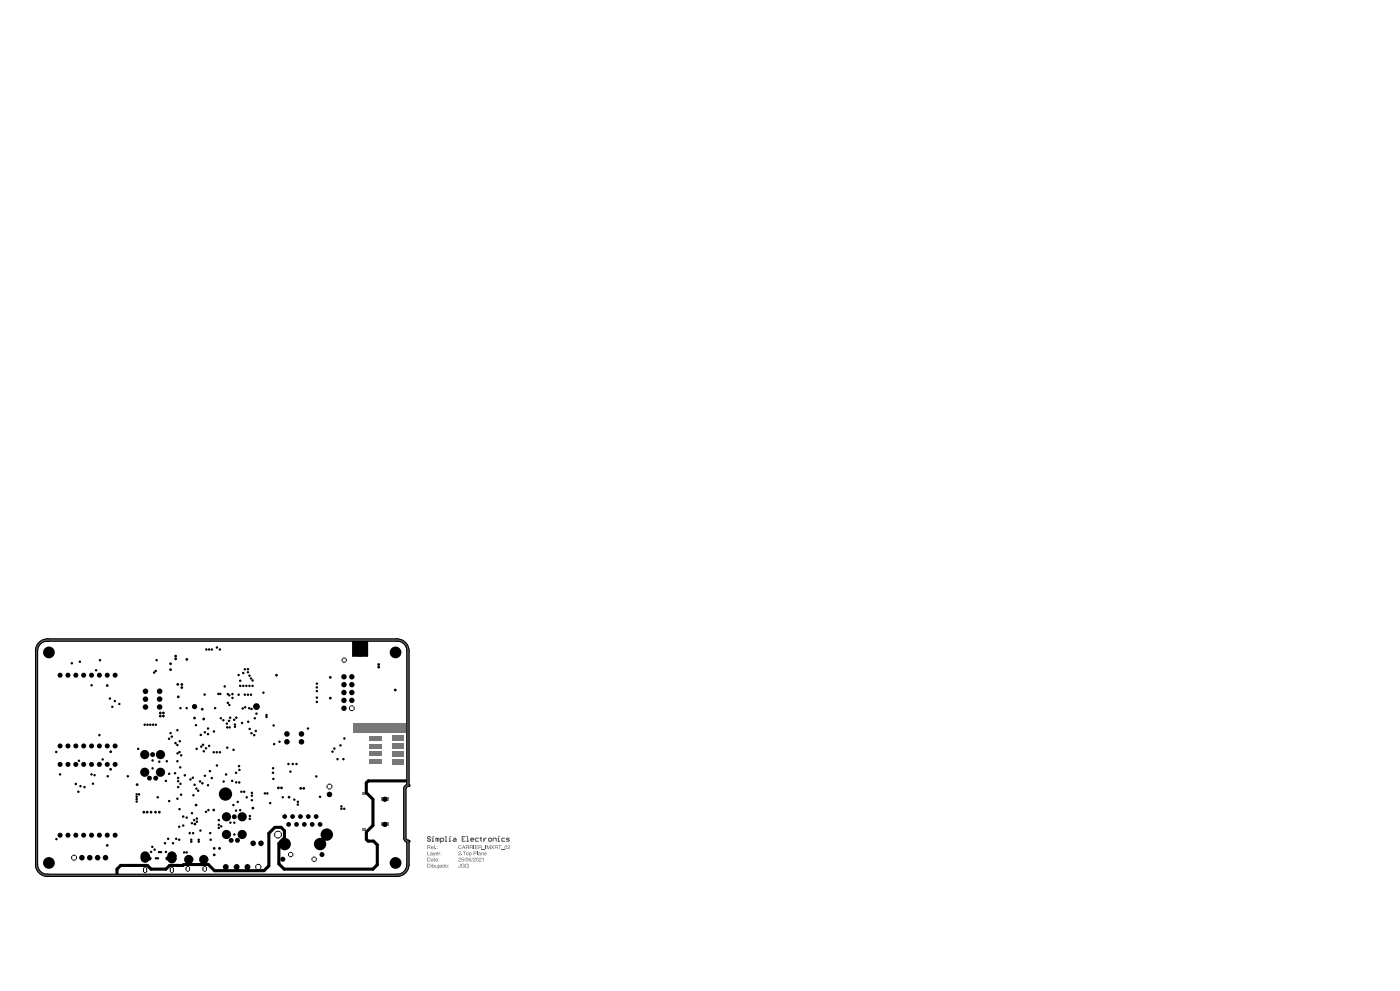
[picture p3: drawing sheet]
<svg xmlns="http://www.w3.org/2000/svg" width="420mm" height="297mm" viewBox="0 0 420 297" stroke-linecap="round" stroke-linejoin="round" font-family="sans-serif">
<g fill="#787878">
<path d="M114.3 246.6h2.2v1h-2.2z"/>
<path d="M108.5 237.5h1.1v.8h-1.1z"/>
<path d="M108.5 248.4h1.1v.8h-1.1z"/>
<path d="M114.3 239.1h2.2v1h-2.2z"/>
</g>
<path d="M11.8 192.9l1-.7 1.2-.4h105.1a3.2 3.2 0 0 1 3.2 3.3v40.4a.93 .93 0 0 0-.9 .9v14.8a.93 .93 0 0 0 .9 1v6.9a3.2 3.2 0 0 1-3.2 3.3h-104.9a3.2 3.2 0 0 1-3.2-3.3v-64.2l.1-.9z" fill="none" stroke="#000" stroke-width=".3"/>
<g fill="#787878">
<path d="M105.8 216.7h15.8v2.9h-15.8z" fill-rule="evenodd"/>
<path d="M110.6 227.7h3.7v1.3h-3.7z" fill-rule="evenodd"/>
<path d="M110.6 225.3h3.7v1.3h-3.7z" fill-rule="evenodd"/>
<path d="M110.6 223h3.7v1.3h-3.7z" fill-rule="evenodd"/>
<path d="M110.6 220.6h3.7v1.3h-3.7z" fill-rule="evenodd"/>
<path d="M117.8 227.6h3.3v1.5h-3.3z" fill-rule="evenodd"/>
<path d="M117.8 225.2h3.3v1.6h-3.3z" fill-rule="evenodd"/>
<path d="M117.8 222.9h3.3v1.5h-3.3z" fill-rule="evenodd"/>
<path d="M117.8 220.5h3.3v1.6h-3.3z" fill-rule="evenodd"/>
</g>
<g fill="none" stroke="#000" stroke-width=".93">
<path d="M11 195.1v64a3.2 3.2 0 0 0 3.2 3.3h104.9M11 195.1h.1M119.1 191.8a3.2 3.2 0 0 1 3.2 3.3v40.4a.93 .93 0 0 0-.9 .9v14.8a.93 .93 0 0 0 .9 1v6.9a3.2 3.2 0 0 1-3.2 3.3M119.1 191.8h-104.9a3.2 3.2 0 0 0-3.2 3.3M119.1 191.8h.1M122.3 234.1h-11.9l-.6 .6v2.9l2 2v7.8l-1.9 2v2.2l.5 .5h1.6l1.1 1.1v6l-1.3 1.3h-26.6l-1.6-1.6v-6.1l1.7-1.7v-2.1l-1-1h-1.9l-1.8 1.8v9.7l-1.4 1.5h-14.9l-1.8-1.9h-7.4l-.2 .3h-4l-1.2 1.1h-4.4l-1.1-1.1h-8l-1.1 1.1v1.9M43.5 255.9v2.1M51.5 255.9v2.1M119.1 262.4h.1"/>
<circle cx="43.5" cy="257.2" r=".93"/>
<circle cx="43.5" cy="256.6" r=".93"/>
<circle cx="51.5" cy="257.4" r=".93"/>
<circle cx="51.5" cy="256.6" r=".93"/>
<circle cx="56.6" cy="257.6" r=".93"/>
<circle cx="61.1" cy="257.6" r=".93"/>
<circle cx="98" cy="250.2" r="1.39"/>
</g>
<g fill="#000">
<path d="M105.8 191.8h4.4v4.8h-4.4z"/>
<circle cx="14.2" cy="191.8" r=".46"/>
<circle cx="14.7" cy="195.6" r="1.76"/>
<circle cx="21.5" cy="198.8" r=".37"/>
<circle cx="23.9" cy="198.3" r=".37"/>
<circle cx="30" cy="197.9" r=".37"/>
<circle cx="47" cy="197.9" r=".37"/>
<circle cx="51.1" cy="198.9" r=".42"/>
<circle cx="52.7" cy="196.7" r=".42"/>
<circle cx="52.7" cy="197.5" r=".42"/>
<circle cx="56" cy="197.6" r=".42"/>
<circle cx="61.9" cy="194.7" r=".37"/>
<circle cx="62.7" cy="194.7" r=".37"/>
<circle cx="63.5" cy="194.7" r=".37"/>
<circle cx="65.1" cy="194.1" r=".37"/>
<circle cx="65.9" cy="194.7" r=".37"/>
<circle cx="113.6" cy="199.2" r=".42"/>
<circle cx="113.6" cy="200" r=".42"/>
<circle cx="118.6" cy="195.6" r="1.76"/>
<circle cx="18" cy="202.4" r=".75"/>
<circle cx="20.4" cy="202.4" r=".75"/>
<circle cx="22.7" cy="202.4" r=".75"/>
<circle cx="25.1" cy="202.4" r=".75"/>
<circle cx="27.4" cy="202.4" r=".75"/>
<circle cx="27.5" cy="205.4" r=".37"/>
<circle cx="28.8" cy="200.9" r=".37"/>
<circle cx="29.8" cy="202.4" r=".75"/>
<circle cx="32.2" cy="202.4" r=".75"/>
<circle cx="32.2" cy="205.5" r=".42"/>
<circle cx="33" cy="209.4" r=".37"/>
<circle cx="33.7" cy="211.9" r=".37"/>
<circle cx="34.4" cy="210.1" r=".37"/>
<circle cx="34.5" cy="202.4" r=".75"/>
<circle cx="35.8" cy="211" r=".37"/>
<circle cx="43.4" cy="217.2" r=".37"/>
<circle cx="43.6" cy="209.6" r=".84"/>
<circle cx="43.6" cy="207.2" r=".84"/>
<circle cx="43.6" cy="211.9" r=".84"/>
<circle cx="44.2" cy="217.2" r=".37"/>
<circle cx="45.1" cy="217.2" r=".37"/>
<circle cx="45.9" cy="217.2" r=".37"/>
<circle cx="46.2" cy="201.6" r=".37"/>
<circle cx="46.7" cy="201.1" r=".37"/>
<circle cx="46.7" cy="217.2" r=".37"/>
<circle cx="47.9" cy="209.6" r=".84"/>
<circle cx="47.9" cy="207.2" r=".84"/>
<circle cx="47.9" cy="211.9" r=".84"/>
<circle cx="48.1" cy="214.6" r=".42"/>
<circle cx="48.1" cy="213.7" r=".42"/>
<circle cx="49" cy="214.6" r=".42"/>
<circle cx="49" cy="213.7" r=".42"/>
<circle cx="51.1" cy="219.7" r=".37"/>
<circle cx="51.1" cy="200.7" r=".42"/>
<circle cx="53.2" cy="218.9" r=".37"/>
<circle cx="53.3" cy="205.1" r=".42"/>
<circle cx="53.5" cy="208.9" r=".42"/>
<circle cx="54.1" cy="212.3" r=".37"/>
<circle cx="54.5" cy="206.1" r=".42"/>
<circle cx="54.5" cy="205.2" r=".42"/>
<circle cx="56" cy="212.3" r=".37"/>
<circle cx="58.3" cy="215.2" r=".42"/>
<circle cx="58.3" cy="211.8" r=".79"/>
<circle cx="58.8" cy="217.4" r=".37"/>
<circle cx="60.7" cy="212.6" r=".42"/>
<circle cx="61.1" cy="215.5" r=".42"/>
<circle cx="61.4" cy="208.2" r=".37"/>
<circle cx="61.4" cy="219.5" r=".37"/>
<circle cx="62.4" cy="218.4" r=".37"/>
<circle cx="64.2" cy="219.3" r=".37"/>
<circle cx="64.5" cy="212.3" r=".37"/>
<circle cx="65.5" cy="208" r=".37"/>
<circle cx="66" cy="208" r=".37"/>
<circle cx="66.2" cy="215.3" r=".37"/>
<circle cx="67" cy="215.9" r=".37"/>
<circle cx="67.4" cy="205.8" r=".37"/>
<circle cx="68" cy="216.9" r=".37"/>
<circle cx="68.1" cy="218" r=".37"/>
<circle cx="68.3" cy="210.7" r=".37"/>
<circle cx="68.3" cy="208" r=".37"/>
<circle cx="68.7" cy="216.1" r=".37"/>
<circle cx="68.8" cy="208.4" r=".37"/>
<circle cx="68.8" cy="211.3" r=".37"/>
<circle cx="68.8" cy="218" r=".37"/>
<circle cx="69" cy="215.1" r=".37"/>
<circle cx="69.7" cy="208" r=".37"/>
<circle cx="69.7" cy="209.2" r=".37"/>
<circle cx="70.2" cy="215.7" r=".37"/>
<circle cx="70.4" cy="217.2" r=".37"/>
<circle cx="70.4" cy="217.8" r=".37"/>
<circle cx="70.9" cy="215.1" r=".37"/>
<circle cx="71.6" cy="202.3" r=".37"/>
<circle cx="71.6" cy="208.2" r=".37"/>
<circle cx="72" cy="205.6" r=".37"/>
<circle cx="72" cy="204" r=".37"/>
<circle cx="72.6" cy="216.7" r=".37"/>
<circle cx="72.8" cy="212.4" r=".37"/>
<circle cx="73" cy="201.7" r=".37"/>
<circle cx="73" cy="205.6" r=".37"/>
<circle cx="73.4" cy="208.2" r=".37"/>
<circle cx="73.4" cy="200.6" r=".37"/>
<circle cx="73.5" cy="212" r=".37"/>
<circle cx="73.9" cy="205.6" r=".37"/>
<circle cx="74.3" cy="208.2" r=".37"/>
<circle cx="74.3" cy="200.6" r=".37"/>
<circle cx="74.3" cy="201.5" r=".37"/>
<circle cx="74.4" cy="216.3" r=".37"/>
<circle cx="74.7" cy="212.3" r=".37"/>
<circle cx="74.8" cy="202.5" r=".37"/>
<circle cx="74.8" cy="205.6" r=".37"/>
<circle cx="74.9" cy="218.5" r=".37"/>
<circle cx="75.3" cy="208.2" r=".37"/>
<circle cx="75.3" cy="203.4" r=".37"/>
<circle cx="75.4" cy="212.5" r=".37"/>
<circle cx="75.4" cy="219.8" r=".37"/>
<circle cx="75.7" cy="205.6" r=".37"/>
<circle cx="75.7" cy="204" r=".37"/>
<circle cx="76.4" cy="215.3" r=".37"/>
<circle cx="76.7" cy="219.1" r=".37"/>
<circle cx="76.9" cy="213.9" r=".37"/>
<circle cx="76.9" cy="211.8" r="1.02"/>
<circle cx="79" cy="207.6" r=".37"/>
<circle cx="79.9" cy="214.9" r=".37"/>
<circle cx="79.9" cy="214.3" r=".37"/>
<circle cx="82" cy="217.5" r=".37"/>
<circle cx="82.9" cy="202.4" r=".42"/>
<circle cx="86" cy="220" r=".84"/>
<circle cx="90.4" cy="220" r=".84"/>
<circle cx="92.3" cy="218.4" r=".37"/>
<circle cx="95" cy="206" r=".37"/>
<circle cx="95" cy="210.4" r=".37"/>
<circle cx="95" cy="204.9" r=".37"/>
<circle cx="95" cy="209.1" r=".37"/>
<circle cx="95" cy="207.2" r=".37"/>
<circle cx="99" cy="203" r=".42"/>
<circle cx="99" cy="209.3" r=".42"/>
<circle cx="103.1" cy="209.9" r=".81"/>
<circle cx="103.1" cy="212.3" r=".81"/>
<circle cx="103.1" cy="207.6" r=".81"/>
<circle cx="103.1" cy="205.2" r=".81"/>
<circle cx="103.1" cy="202.9" r=".81"/>
<circle cx="105.5" cy="209.9" r=".81"/>
<circle cx="105.5" cy="207.6" r=".81"/>
<circle cx="105.5" cy="205.2" r=".81"/>
<circle cx="105.5" cy="202.9" r=".81"/>
<circle cx="118.5" cy="206.8" r=".42"/>
<circle cx="16.9" cy="225.4" r=".37"/>
<circle cx="18" cy="232.1" r=".37"/>
<circle cx="18" cy="223.6" r=".75"/>
<circle cx="18" cy="229.1" r=".75"/>
<circle cx="20.4" cy="223.6" r=".75"/>
<circle cx="20.4" cy="229.1" r=".75"/>
<circle cx="22.7" cy="223.6" r=".75"/>
<circle cx="22.7" cy="229.1" r=".75"/>
<circle cx="22.7" cy="235" r=".37"/>
<circle cx="23.5" cy="237.3" r=".37"/>
<circle cx="23.7" cy="228" r=".37"/>
<circle cx="24.1" cy="235.6" r=".37"/>
<circle cx="25.1" cy="223.6" r=".75"/>
<circle cx="25.1" cy="229.1" r=".75"/>
<circle cx="25.3" cy="235.9" r=".37"/>
<circle cx="27.4" cy="232.1" r=".37"/>
<circle cx="27.4" cy="223.6" r=".75"/>
<circle cx="27.4" cy="229.1" r=".75"/>
<circle cx="27.9" cy="234.9" r=".37"/>
<circle cx="28.4" cy="232.4" r=".37"/>
<circle cx="29.8" cy="220.3" r=".37"/>
<circle cx="29.8" cy="223.6" r=".75"/>
<circle cx="29.8" cy="229.1" r=".75"/>
<circle cx="30.8" cy="227.6" r=".37"/>
<circle cx="32.2" cy="223.6" r=".75"/>
<circle cx="32.2" cy="229.1" r=".75"/>
<circle cx="32.3" cy="232.7" r=".37"/>
<circle cx="33.2" cy="230.6" r=".42"/>
<circle cx="33.2" cy="225.3" r=".42"/>
<circle cx="34.5" cy="223.6" r=".75"/>
<circle cx="34.5" cy="229.1" r=".75"/>
<circle cx="38.3" cy="232.7" r=".37"/>
<circle cx="41" cy="239.5" r=".37"/>
<circle cx="41" cy="238.8" r=".37"/>
<circle cx="41" cy="238.1" r=".37"/>
<circle cx="41.1" cy="235.2" r=".42"/>
<circle cx="41.4" cy="224.5" r=".37"/>
<circle cx="41.7" cy="238.1" r=".37"/>
<circle cx="43.4" cy="226.2" r="1.38"/>
<circle cx="43.4" cy="231.5" r="1.38"/>
<circle cx="44.8" cy="233.2" r=".74"/>
<circle cx="45.7" cy="227.9" r=".37"/>
<circle cx="45.8" cy="230.3" r=".37"/>
<circle cx="45.8" cy="226.2" r=".74"/>
<circle cx="46.7" cy="233.2" r=".74"/>
<circle cx="47.3" cy="239" r=".37"/>
<circle cx="47.8" cy="228.3" r=".37"/>
<circle cx="48.1" cy="226.2" r="1.38"/>
<circle cx="48.1" cy="231.5" r="1.38"/>
<circle cx="49.7" cy="234.1" r=".37"/>
<circle cx="50" cy="228.2" r=".37"/>
<circle cx="50.7" cy="221.4" r=".37"/>
<circle cx="50.7" cy="231.9" r=".37"/>
<circle cx="51.5" cy="220.8" r=".37"/>
<circle cx="52.5" cy="231.8" r=".37"/>
<circle cx="52.6" cy="222.7" r=".37"/>
<circle cx="53.2" cy="223.3" r=".37"/>
<circle cx="53.2" cy="239.4" r=".37"/>
<circle cx="53.2" cy="228.2" r=".37"/>
<circle cx="53.2" cy="225.8" r=".37"/>
<circle cx="53.4" cy="234.2" r=".37"/>
<circle cx="53.4" cy="235.9" r=".37"/>
<circle cx="53.4" cy="233.2" r=".37"/>
<circle cx="53.8" cy="225.4" r=".37"/>
<circle cx="53.9" cy="222.2" r=".37"/>
<circle cx="54" cy="230" r=".37"/>
<circle cx="54.1" cy="234.9" r=".37"/>
<circle cx="54.3" cy="238.2" r=".37"/>
<circle cx="54.3" cy="226.4" r=".37"/>
<circle cx="55.4" cy="232.4" r=".37"/>
<circle cx="57.1" cy="233.6" r=".37"/>
<circle cx="57.8" cy="233.1" r=".37"/>
<circle cx="58" cy="238.4" r=".37"/>
<circle cx="58.4" cy="235.2" r=".37"/>
<circle cx="58.9" cy="236.4" r=".37"/>
<circle cx="59" cy="224.5" r=".37"/>
<circle cx="59.4" cy="237" r=".37"/>
<circle cx="60" cy="234.2" r=".37"/>
<circle cx="60.2" cy="220.3" r=".37"/>
<circle cx="60.4" cy="223.8" r=".37"/>
<circle cx="60.7" cy="234.8" r=".37"/>
<circle cx="60.9" cy="223.2" r=".37"/>
<circle cx="61.1" cy="225.2" r=".37"/>
<circle cx="61.4" cy="232.5" r=".37"/>
<circle cx="61.8" cy="224.3" r=".37"/>
<circle cx="62.4" cy="220" r=".37"/>
<circle cx="62.4" cy="235.4" r=".37"/>
<circle cx="62.7" cy="223.6" r=".37"/>
<circle cx="63" cy="231.1" r=".37"/>
<circle cx="63.5" cy="233.2" r=".37"/>
<circle cx="64.1" cy="225.5" r=".37"/>
<circle cx="65" cy="225.5" r=".37"/>
<circle cx="65" cy="229.4" r=".37"/>
<circle cx="65.9" cy="225.5" r=".37"/>
<circle cx="67.1" cy="234.3" r=".37"/>
<circle cx="67.6" cy="238" r="2"/>
<circle cx="67.8" cy="232.1" r=".37"/>
<circle cx="68.1" cy="224.1" r=".37"/>
<circle cx="69.6" cy="234.1" r=".37"/>
<circle cx="70" cy="224.8" r=".37"/>
<circle cx="70.8" cy="231.6" r=".37"/>
<circle cx="70.8" cy="234.5" r=".37"/>
<circle cx="71.7" cy="229.6" r=".37"/>
<circle cx="71.7" cy="234.5" r=".37"/>
<circle cx="71.8" cy="230.8" r=".37"/>
<circle cx="72.4" cy="237.3" r=".37"/>
<circle cx="73.2" cy="237.3" r=".37"/>
<circle cx="74" cy="239" r=".37"/>
<circle cx="75.5" cy="239.9" r=".37"/>
<circle cx="75.5" cy="238.5" r=".37"/>
<circle cx="75.5" cy="237.7" r=".37"/>
<circle cx="76.2" cy="220.3" r=".37"/>
<circle cx="79.4" cy="237.8" r=".37"/>
<circle cx="80.2" cy="237.8" r=".37"/>
<circle cx="81.9" cy="231.6" r=".37"/>
<circle cx="81.9" cy="230.3" r=".37"/>
<circle cx="82" cy="233.5" r=".37"/>
<circle cx="82.2" cy="223" r=".37"/>
<circle cx="83.5" cy="236.2" r=".42"/>
<circle cx="83.8" cy="222.3" r=".37"/>
<circle cx="84.4" cy="236.2" r=".42"/>
<circle cx="84.8" cy="239" r=".37"/>
<circle cx="86" cy="222.3" r=".84"/>
<circle cx="86.5" cy="229" r=".37"/>
<circle cx="86.7" cy="238.9" r=".42"/>
<circle cx="87.1" cy="231.3" r=".37"/>
<circle cx="87.8" cy="229" r=".37"/>
<circle cx="88.3" cy="239.7" r=".37"/>
<circle cx="88.9" cy="229" r=".37"/>
<circle cx="90.2" cy="236.3" r=".42"/>
<circle cx="90.4" cy="222.3" r=".84"/>
<circle cx="91.1" cy="236.3" r=".42"/>
<circle cx="94.9" cy="232.7" r=".37"/>
<circle cx="96" cy="238.8" r=".37"/>
<circle cx="98.8" cy="238.1" r=".84"/>
<circle cx="99.7" cy="225.3" r=".37"/>
<circle cx="100.3" cy="224.4" r=".37"/>
<circle cx="101.2" cy="227.5" r=".37"/>
<circle cx="102.1" cy="223.4" r=".37"/>
<circle cx="103" cy="227.5" r=".37"/>
<circle cx="103.3" cy="221.4" r=".37"/>
<circle cx="115.4" cy="239.6" r=".79"/>
<circle cx="122.3" cy="235.5" r=".46"/>
<circle cx="14.7" cy="258.7" r="1.76"/>
<circle cx="16.9" cy="251.5" r=".37"/>
<circle cx="18" cy="250.3" r=".75"/>
<circle cx="20.4" cy="250.3" r=".75"/>
<circle cx="22.7" cy="250.3" r=".75"/>
<circle cx="24.6" cy="257.1" r=".84"/>
<circle cx="25.1" cy="250.3" r=".75"/>
<circle cx="26.9" cy="257.1" r=".84"/>
<circle cx="27.4" cy="250.3" r=".75"/>
<circle cx="29.3" cy="257.1" r=".84"/>
<circle cx="29.8" cy="250.3" r=".75"/>
<circle cx="31.6" cy="257.1" r=".84"/>
<circle cx="32.2" cy="250.3" r=".75"/>
<circle cx="32.2" cy="253.4" r=".42"/>
<circle cx="34.5" cy="250.3" r=".75"/>
<circle cx="41" cy="240.3" r=".37"/>
<circle cx="43.1" cy="243.4" r=".42"/>
<circle cx="44.1" cy="243.4" r=".42"/>
<circle cx="44.8" cy="257.3" r=".6"/>
<circle cx="45.3" cy="243.4" r=".42"/>
<circle cx="45.3" cy="255.4" r=".37"/>
<circle cx="45.7" cy="253.8" r=".37"/>
<circle cx="46.4" cy="254.7" r=".37"/>
<circle cx="46.6" cy="243.4" r=".42"/>
<circle cx="46.8" cy="257.3" r=".37"/>
<circle cx="47.3" cy="257.3" r=".37"/>
<circle cx="47.7" cy="255.4" r=".37"/>
<circle cx="47.8" cy="243.4" r=".42"/>
<circle cx="48.3" cy="255.4" r=".37"/>
<circle cx="49.5" cy="252.7" r=".37"/>
<circle cx="49.7" cy="255.4" r=".37"/>
<circle cx="50.2" cy="257.3" r=".6"/>
<circle cx="50.4" cy="251.4" r=".37"/>
<circle cx="50.7" cy="240.1" r=".37"/>
<circle cx="51.9" cy="252.7" r=".37"/>
<circle cx="52.8" cy="251.4" r=".37"/>
<circle cx="53.7" cy="251.7" r=".37"/>
<circle cx="53.7" cy="247.8" r=".37"/>
<circle cx="53.8" cy="242.5" r=".37"/>
<circle cx="54.9" cy="244.8" r=".37"/>
<circle cx="54.9" cy="247.4" r=".37"/>
<circle cx="55.2" cy="255.5" r=".37"/>
<circle cx="56" cy="255.5" r=".37"/>
<circle cx="56" cy="245.1" r=".37"/>
<circle cx="56.9" cy="249.7" r=".37"/>
<circle cx="57.4" cy="251.7" r=".37"/>
<circle cx="57.4" cy="252.3" r=".37"/>
<circle cx="57.6" cy="243.7" r=".37"/>
<circle cx="57.6" cy="246.7" r=".37"/>
<circle cx="57.9" cy="249.7" r=".37"/>
<circle cx="58.2" cy="245.8" r=".37"/>
<circle cx="58.4" cy="247" r=".42"/>
<circle cx="58.8" cy="241.3" r=".42"/>
<circle cx="59" cy="245.4" r=".37"/>
<circle cx="59" cy="246.3" r=".37"/>
<circle cx="59.6" cy="251.7" r=".37"/>
<circle cx="59.6" cy="252.3" r=".37"/>
<circle cx="60.1" cy="249" r=".37"/>
<circle cx="61.8" cy="243.3" r=".37"/>
<circle cx="62.5" cy="242.8" r=".37"/>
<circle cx="63" cy="249.7" r=".37"/>
<circle cx="63.2" cy="251.7" r=".37"/>
<circle cx="64.1" cy="242.8" r=".42"/>
<circle cx="64.2" cy="256.2" r=".42"/>
<circle cx="64.2" cy="254.3" r=".42"/>
<circle cx="65.6" cy="245.8" r=".37"/>
<circle cx="65.6" cy="247.2" r=".37"/>
<circle cx="65.6" cy="248.1" r=".37"/>
<circle cx="65.8" cy="254.3" r=".42"/>
<circle cx="66.3" cy="247.7" r=".37"/>
<circle cx="67.7" cy="259.9" r=".88"/>
<circle cx="67.9" cy="244.8" r="1.38"/>
<circle cx="67.9" cy="250.1" r="1.38"/>
<circle cx="69.1" cy="246.6" r=".37"/>
<circle cx="69.3" cy="251.9" r=".74"/>
<circle cx="70" cy="241.3" r=".37"/>
<circle cx="70.3" cy="246.6" r=".37"/>
<circle cx="70.3" cy="244.8" r=".74"/>
<circle cx="70.3" cy="250.1" r=".37"/>
<circle cx="70.8" cy="243" r=".37"/>
<circle cx="71" cy="259.9" r=".88"/>
<circle cx="71.2" cy="251.9" r=".74"/>
<circle cx="71.3" cy="240.4" r=".37"/>
<circle cx="72" cy="242.8" r=".37"/>
<circle cx="72.6" cy="244.8" r="1.38"/>
<circle cx="72.6" cy="250.1" r="1.38"/>
<circle cx="74.2" cy="259.9" r=".88"/>
<circle cx="74.9" cy="245.4" r=".37"/>
<circle cx="74.9" cy="244.6" r=".37"/>
<circle cx="75.8" cy="242.2" r=".42"/>
<circle cx="75.9" cy="252.8" r=".84"/>
<circle cx="78.3" cy="252.8" r=".84"/>
<circle cx="81" cy="240.7" r=".37"/>
<circle cx="84.8" cy="257.5" r=".75"/>
<circle cx="85.4" cy="253" r="1.86"/>
<circle cx="85.4" cy="244.7" r=".72"/>
<circle cx="86.6" cy="247.1" r=".72"/>
<circle cx="87.7" cy="244.7" r=".72"/>
<circle cx="88.9" cy="247.1" r=".72"/>
<circle cx="89.3" cy="240.3" r=".37"/>
<circle cx="89.3" cy="241.1" r=".37"/>
<circle cx="90.1" cy="244.7" r=".72"/>
<circle cx="91.3" cy="247.1" r=".72"/>
<circle cx="92.4" cy="244.7" r=".72"/>
<circle cx="93.6" cy="247.1" r=".72"/>
<circle cx="94.8" cy="244.7" r=".72"/>
<circle cx="96" cy="253" r="1.86"/>
<circle cx="96" cy="247.1" r=".72"/>
<circle cx="96.5" cy="256.1" r=".75"/>
<circle cx="98" cy="250.2" r="1.11"/>
<circle cx="102.4" cy="241.7" r=".37"/>
<circle cx="102.4" cy="242.4" r=".37"/>
<circle cx="103.2" cy="242.4" r=".37"/>
<circle cx="115.4" cy="247.1" r=".79"/>
<circle cx="118.6" cy="258.7" r="1.76"/>
<circle cx="122.3" cy="252.2" r=".46"/>
<circle cx="14.2" cy="262.4" r=".46"/>
</g>
<path d="M56.6 257.4v.2M61.1 257.4v.2" fill="none" stroke="#000" stroke-width="1.4"/>
<path d="M98 249.7v.9" fill="none" stroke="#000" stroke-width="2.3"/>
<path d="M110.2 191.8v4.8h-4.4v-4.8" fill="none" stroke="#000" stroke-width=".46"/>
<g fill="none" stroke="#000" stroke-width=".3">
<path d="M102.6 197.5v.7M102.9 197.3h.7M102.9 198.4h.7M103.8 197.5v.7M104.9 211.9v.8M105.1 211.7h.8M105.1 212.9h.8M106.1 211.9v.8M98.2 235.4v.8M98.4 235.1h.8M98.4 236.4h.8M99.4 235.4v.8"/>
<path d="M21.6 256.7v.8M21.8 256.4h.8M21.8 257.7h.8M22.8 256.7v.8M43.3 260h.4M51.3 260h.4M55.9 259.9v1M56.1 259.7h.5M56.8 259.9v1M60.9 259.9v1M61.1 259.7h.5M61.8 259.9v1"/>
<path d="M76.8 259.4v.9M77 259.2h.9M78.1 259.4v.9M82.5 249.6l-.2 .6 .2 .6M82.8 249.3l.6-.2 .6 .2M82.8 251l.6 .2 .6-.2M84.2 249.6l.2 .6-.2 .6M86.6 255.8v.7M86.8 255.6h.7M86.8 256.7h.7M87.7 255.8v.7M93.6 257.2v.7"/>
<path d="M93.8 257h.7M93.8 258.1h.7M94.8 257.2v.7M43.1 260.2v1.1M43.3 261.5h.4M43.9 260.2v1.1M51.1 260.2v1.1M51.3 261.5h.4M52 260.2v1.1M56.1 261.1h.5M61.1 261.1h.5M77 260.5h.9"/>
</g>
<path d="M43.5 256.3v1.1M51.5 256.3v1.1" fill="none" stroke="#000" stroke-width="1.1"/>
<path d="M56.6 257.5v.3M61.1 257.5v.3" fill="none" stroke="#000" stroke-width="1.2"/>
<path d="M107.5 195.1h1" fill="none" stroke="#000" stroke-width="3.3"/>
<g fill="#5a5a5a">
<path d="M137.5 257.2h.6v.5l-.5 .4 .6 .1h-.8l.6-.7-.1-.3-.4 .3z"/>
<path d="M138.4 257.1h.6l-.4 .1-.1 .3h.3l.3 .3-.3 .4-.5-.2h.6l-.1-.4-.4 .1z"/>
<path d="M139.5 257.1l-.4 1.1z"/>
<path d="M141.7 257.1l-.4 1.1z"/>
<path d="M142 257.2h.6l-.1 .4-.5 .5 .6 .1h-.7l.6-.7-.2-.3-.4 .3z"/>
<path d="M143.7 257.2h.6v.5l-.5 .4 .6 .1h-.8l.6-.7-.1-.3-.4 .3z"/>
<path d="M144.6 257.3l.4-.2v1.1l-.1-.8z"/>
<path d="M137.9 258.9h.2v.9l-.4 .3-.3-.4 .3 .3 .2-.1z"/>
<path d="M138.4 259l.5-.1 .4 .2v.1l-.7-.1-.2 .5 .4 .4 .4-.3-.4-.3h.5v.7l-.9-.2z"/>
<path d="M139.7 259l.4-.1 .4 .1 .1 .2-.7-.1-.2 .5 .4 .4 .3-.4-.3-.2h.5v.7l-1-.2-.1-.5z"/>
<path d="M130.2 257.2l.3 .2v.8h-.3z"/>
<path d="M130.5 259.2l.2 .8 .3-.1 .2-.7v.9l-.7-.1z"/>
<path d="M128.1 255.2h.2v1l.6 .1h-.8z"/>
<path d="M129.8 255.5l.4 .6 .3-.6-.5 1.2z"/>
<path d="M131.6 255.5h.4l-.3 .3v.5z"/>
<path d="M130.2 253.4l.3-.1-.2 1.2-.2-.7z"/>
<path d="M130.6 254.3l.2 .2z"/>
<path d="M139.9 257.3l-.1 .6 .3 .2 .1-.7-.1-.2zM139.9 257.1h.3l.2 .3-.3 .8-.4-.4z"/>
<path d="M140.7 257.2l.3-.1 .3 .2-.4-.1-.2 .3v.1l.3-.1 .3 .2-.3 .5-.4-.2zM140.7 257.9a.25 .25 0 0 0 .5 0 .25 .25 0 0 0-.5 0z"/>
<path d="M143 257.3l-.1 .5 .3 .3 .1-.6-.1-.3zM142.9 257.2h.5l.1 .6-.3 .4-.4-.2z"/>
<path d="M128.3 257.2v.9l.5-.1 .1-.7zM128.1 257l.6 .1 .3 .2v.6l-.2 .3h-.7z"/>
<path d="M129.4 257.9l.2 .2 .2-.3zM129.3 257.5h.6l.1 .7h-.7v-.3l.5-.2-.2-.2-.3 .1z"/>
<path d="M130.8 257.5l-.1 .2h.5zM130.7 257.5h.5l.1 .3h-.6l.2 .3 .4-.1-.2 .2-.5-.1z"/>
<path d="M131.5 257.4l.2 .1zM131.5 258l.2 .2z"/>
<path d="M128.3 259v.9h.5l.1-.7zM128.1 258.9l.9 .2 .1 .5-.2 .4-.8 .1z"/>
<path d="M129.3 258.9l.1 .2zM129.3 259.2l.1 .9z"/>
<path d="M129.7 259.6a.3 .3 0 0 0 .6 0 .3 .3 0 0 0-.6 0zM129.6 258.9l.1 .4 .4-.1 .2 .2v.5l-.2 .2h-.5z"/>
<path d="M131.4 258.9l.1 .2zM131.4 259.2l.1 1.1-.2 .1z"/>
<path d="M131.9 259.7v.3l.3-.2v-.2zM131.8 259.3h.6l.1 .8-.7-.1v-.4l.4-.1-.1-.2-.3 .2z"/>
<path d="M132.7 259.3h.5l.1-.4v1.2l-.7-.2zM132.7 259.6a.3 .3 0 0 0 .6 0 .3 .3 0 0 0-.6 0z"/>
<path d="M133.6 259.6a.3 .3 0 0 0 .6 0 .3 .3 0 0 0-.6 0zM133.4 259.6a.45 .45 0 0 1 .9 0 .45 .45 0 0 1-.9 0z"/>
<path d="M134.5 259.2l.1 .2zM134.5 259.9l.1 .2z"/>
<path d="M129.2 256.1a.21 .21 0 0 0 .4 0 .21 .21 0 0 0-.4 0zM129 255.6h.6l.2 .8-.8-.1v-.3l.5-.2z"/>
<path d="M130.9 255.6l-.1 .3h.5zM130.8 255.6h.5l.1 .4h-.6l.2 .3 .4-.2-.1 .2-.6-.1z"/>
<path d="M132.2 255.5l.1 .2zM132.2 256.2l.1 .1z"/>
<path d="M128.3 253.5v.4l.6-.2-.1-.2zM128.1 253.3l.9 .2 .1 1h-.2l-.2-.5h-.4v.5h-.2z"/>
<path d="M129.5 253.8l-.1 .2h.4l-.1-.2zM129.4 253.7l.5 .2 .1 .2h-.6l.2 .3 .4-.2-.3 .3-.4-.2z"/>
<path d="M131.1 253.7l.2 .1zM131.1 254.3l.2 .2z"/>
</g>
<g fill="none" stroke="#5a5a5a" stroke-width=".3">
<path d="M129.1 251l-.7-.2-.2 .4 .7 .3 .2 .4-.2 .3-.7-.3M129.6 252.2h.4M129.6 251.2h.2v1M129.8 250.8h.1M131.2 251.5l-.5-.3v1M131.2 251.5v.7M131.2 251.5l.2-.3 .2 .3v.7M132.1 252.2h.7l.2-.3-.2-.7h-.7v1.4M133.5 250.8h.2v1.4M133.5 252.2h.5M134.7 252.2h.4M134.7 251.2h.2v1"/>
<path d="M134.9 250.8h.1M136 251.2l.7 .3v.7h-.7l-.2-.3 .2-.2h.7M138.6 251.5h.5M139.5 250.8h-.9v1.4h.9M140 250.8h.2v1.4M140 252.2h.5M141.2 251.7h.9l-.3-.5-.6 .3 .2 .7h.4M143.5 251.2h-.7l-.3 .3 .3 .7h.7M143.9 251.2h.5M144.2 251v.9l.2 .3M145.1 251.2v1M145.8 251.2l-.7 .5"/>
<path d="M146.5 251.5l.7-.3 .2 .7-.7 .3zM147.9 252.2v-1h.7l.2 .3v.7M149.3 252.2h.4M149.3 251.2h.2v1M149.5 250.8h.1M151.4 251.2h-.7l-.3 .3 .3 .7h.7M152.7 251.2h-.6l-.3 .3 .7 .2 .2 .2-.2 .3h-.7"/>
</g>
<g fill="#5a5a5a">
<path d="M137.5 255.3l.6 .1v.4l-.5 .4 .6 .1h-.8l.6-.7-.1-.2-.4 .2z"/>
<path d="M138.4 256.2l.2 .1z"/>
<path d="M138.8 255.2h.8l-.3 .1v1l-.2-1z"/>
<path d="M143.1 255.2l.1 1.1z"/>
<path d="M144.3 255.5l.6 .1 .1 .7-.2-.7-.3 .1-.2 .6z"/>
<path d="M137.5 253.5l.5-.2 .4 .2v.2l-.5-.3-.3 .4 .3 .6 .5-.3-.2 .4-.7-.2z"/>
<path d="M142 253.3l.2 1.2z"/>
<path d="M142.5 253.3h.8l-.7 .2v.3h.6l-.6 .2v.4l.7 .1h-.8z"/>
<path d="M144.5 254.7l.9 .1z"/>
<path d="M145.6 253.3l.1 1.2z"/>
<path d="M146 253.3h.2l.3 1 .4-1h.2v1.2h-.2v-.9l-.5 .9-.3-1v1h-.1z"/>
<path d="M147.2 253.3l.5 .5 .5-.5-.4 .6 .4 .6-.5-.5-.5 .5 .4-.6z"/>
<path d="M149.4 253.3h.9l-.4 .2v1l-.1-1z"/>
<path d="M150.3 254.7l1 .1z"/>
<path d="M152.3 253.5l.3-.1 .3 .1v.4l-.6 .5 .6 .1h-.7l.6-.7-.2-.3-.4 .3z"/>
<path d="M139.9 255.9a.29 .29 0 0 0 .5 0 .29 .29 0 0 0-.5 0zM139.7 255.9a.45 .45 0 0 1 .9 0 .45 .45 0 0 1-.9 0z"/>
<path d="M140.7 255.5h.5l.2 .3-.2 .5h-.4v.4zM140.8 255.9a.28 .28 0 0 0 .5 0 .28 .28 0 0 0-.5 0z"/>
<path d="M142.2 255.3v.4l.5-.1v-.2zM142 255.2h.7l.2 .3-.2 .4h-.5v.4h-.2z"/>
<path d="M143.6 256.1a.21 .21 0 0 0 .4 0 .21 .21 0 0 0-.4 0zM143.5 255.6l.5-.1 .2 .9-.8-.1v-.3l.5-.2-.1-.2-.4 .2z"/>
<path d="M145.4 255.7l-.1 .2h.5l-.2-.3zM145.3 255.6h.5l.1 .4h-.6l.2 .3 .4-.2-.2 .2-.5-.1z"/>
<path d="M139 253.5l-.2 .5h.4zM139 253.3l.6 1.2-.3-.3h-.5l-.3 .3z"/>
<path d="M139.9 253.5v.4l.5-.1v-.3zM139.7 253.3l.9 .1-.2 .5 .3 .6h-.3l-.1-.5h-.4l-.2 .5z"/>
<path d="M141 253.5v.4l.6-.1-.1-.3zM140.9 253.3l.8 .1 .1 1.1h-.2l-.2-.5h-.4l-.1 .5z"/>
<path d="M143.7 253.5v.4l.6-.2-.1-.2zM143.5 253.3l.9 .1 .1 1.1h-.2l-.2-.5h-.4v.5h-.2z"/>
<path d="M148.5 253.5v.4l.6-.1v-.3zM148.4 253.3l.8 .1 .1 1.1-.3-.5h-.5l-.1 .5z"/>
<path d="M151.5 253.6v.5l.2 .3 .2-.6-.2-.3zM151.4 253.5l.3-.1 .3 .2v.5l-.2 .4-.4-.2z"/>
</g>
<path d="M11.9 192.8a3.2 3.2 0 0 1 2.3-1h104.9a3.2 3.2 0 0 1 3.2 3.3v40.4a.93 .93 0 0 0-.9 .9v14.8a.93 .93 0 0 0 .9 1v6.9a3.2 3.2 0 0 1-3.2 3.3h-104.9a3.2 3.2 0 0 1-3.2-3.3v-64a3.2 3.2 0 0 1 .9-2.3z" fill="none" stroke="#5a5a5a" stroke-width=".3"/>
</svg>
